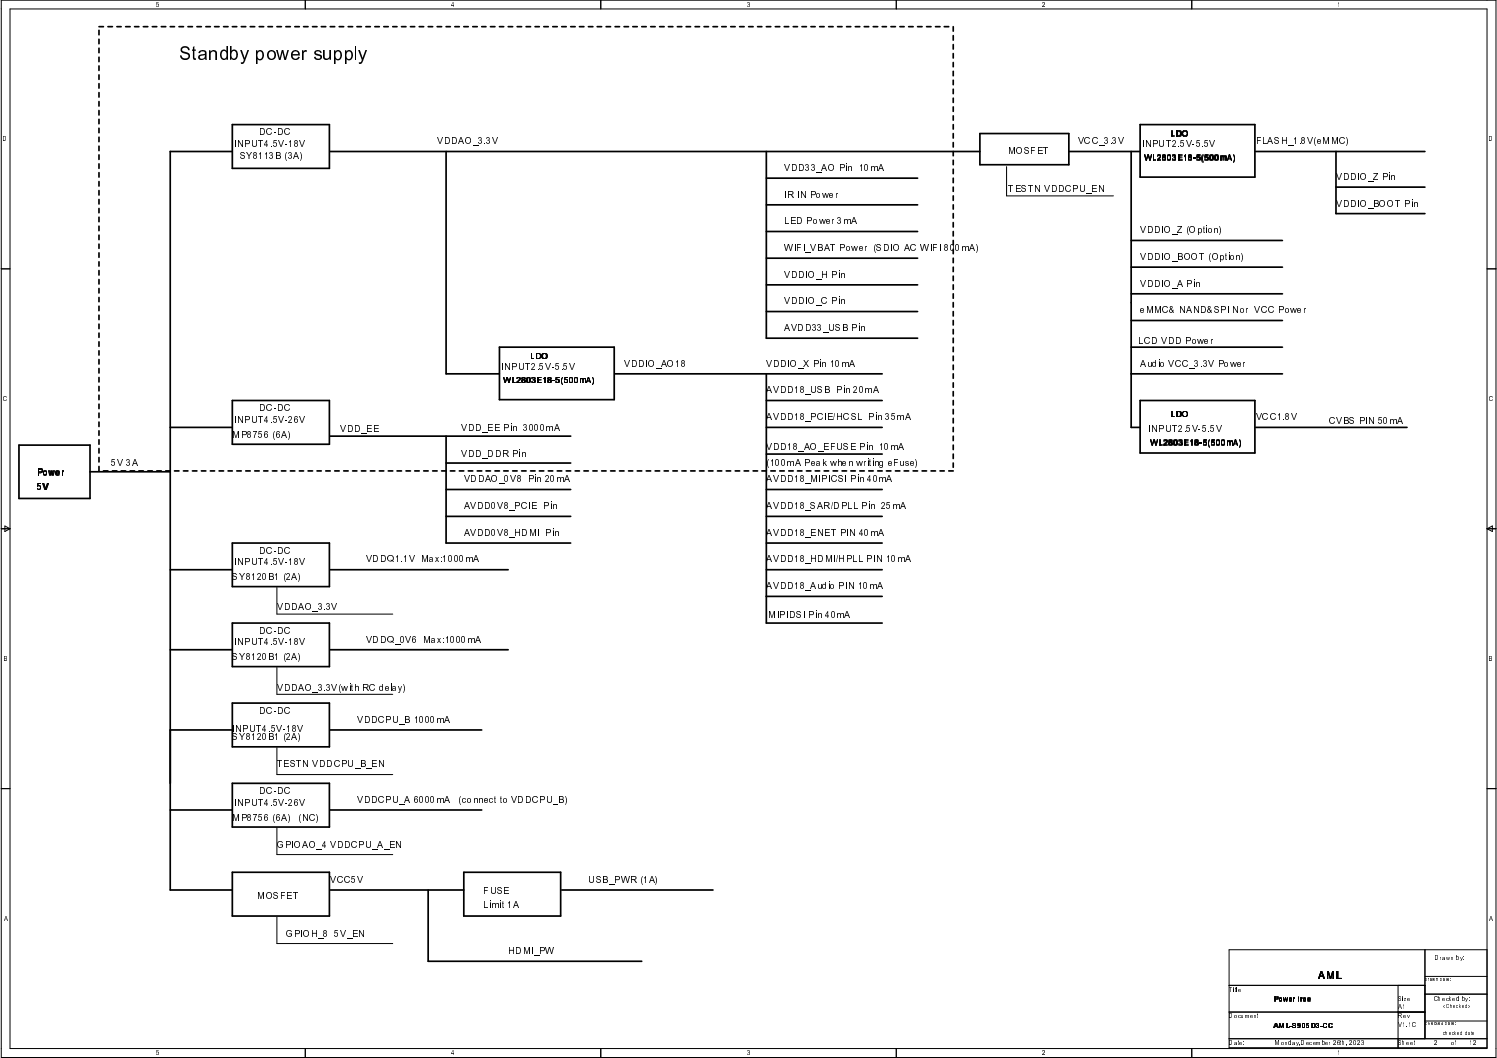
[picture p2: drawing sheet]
<svg xmlns="http://www.w3.org/2000/svg" width="297mm" height="210mm" viewBox="0 0 297 210" stroke-linecap="round" stroke-linejoin="round" font-family="sans-serif">
<defs><g id="words">
<text font-size="3.8" x="35.5" y="11.9">Standby power supply</text>
<text font-size="2.2" x="261.5" y="194.3">AML</text>
<g font-size="2">
<text x="46.5" y="29.2">INPUT4.5V-18V</text>
<text x="51.4" y="26.9">DC-DC</text>
<text x="86.7" y="28.6">VDDAO_3.3V</text>
<text x="213.9" y="28.6">VCC_3.3V</text>
<text x="226.6" y="29.2">INPUT2.5V-5.5V</text>
<text x="249.2" y="28.6">FLASH_1.8V(eMMC)</text>
<text x="47.5" y="31.6">SY8113B (3A)</text>
<text x="155.6" y="34">VDD33_AO Pin 10mA</text>
<text x="199.9" y="30.6">MOSFET</text>
<text x="265.1" y="35.7">VDDIO_Z Pin</text>
<text x="155.6" y="39.2">IR IN Power</text>
<text x="200.1" y="38.1">TESTN VDDCPU_EN</text>
<text x="265.1" y="41">VDDIO_BOOT Pin</text>
<text x="155.6" y="44.5">LED Power 3mA</text>
<text x="226.2" y="46.3">VDDIO_Z (Option)</text>
<text x="155.6" y="49.8">WIFI_VBAT Power (SDIO AC WIFI 800mA)</text>
<text x="226.2" y="51.6">VDDIO_BOOT (Option)</text>
<text x="155.6" y="55.1">VDDIO_H Pin</text>
<text x="226.2" y="56.9">VDDIO_A Pin</text>
<text x="155.6" y="60.4">VDDIO_C Pin</text>
<text x="155.6" y="65.7">AVDD33_USB Pin</text>
<text x="226.2" y="62.2">eMMC&amp; NAND&amp;SPI Nor VCC Power</text>
<text x="225.9" y="68.2">LCD VDD Power</text>
<text x="99.4" y="73.3">INPUT2.5V-5.5V</text>
<text x="123.8" y="72.8">VDDIO_AO18</text>
<text x="152.1" y="72.8">VDDIO_X Pin 10mA</text>
<text x="226.2" y="72.8">Audio VCC_3.3V Power</text>
<text x="46.5" y="83.9">INPUT4.5V-26V</text>
<text x="51.4" y="81.6">DC-DC</text>
<text x="152.1" y="83.4">AVDD18_PCIE/HCSL Pin 35mA</text>
<text x="152.1" y="78.1">AVDD18_USB Pin 20mA</text>
<text x="249.2" y="83.4">VCC1.8V</text>
<text x="46.1" y="86.9">MP8756 (6A)</text>
<text x="67.5" y="85.6">VDD_EE</text>
<text x="91.5" y="85.5">VDD_EE Pin 3000mA</text>
<text x="152.1" y="89.4">VDD18_AO_EFUSE Pin 10mA</text>
<text x="227.8" y="85.6">INPUT2.5V-5.5V</text>
<text x="263.6" y="84.1">CVBS PIN 50mA</text>
<text x="22.1" y="92.5">5V 3A</text>
<text x="91.5" y="90.8">VDD_DDR Pin</text>
<text x="92" y="95.7">VDDAO_0V8 Pin 20mA</text>
<text x="152.1" y="92.5">(100mA Peak when writing eFuse)</text>
<text x="152.1" y="95.7">AVDD18_MIPICSI Pin 40mA</text>
<text x="92" y="101">AVDD0V8_PCIE Pin</text>
<text x="152.1" y="101">AVDD18_SAR/DPLL Pin 25mA</text>
<text x="92" y="106.3">AVDD0V8_HDMI Pin</text>
<text x="152.1" y="106.3">AVDD18_ENET PIN 40mA</text>
<text x="46.5" y="112.1">INPUT4.5V-18V</text>
<text x="51.4" y="109.9">DC-DC</text>
<text x="72.6" y="111.6">VDDQ1.1V Max:1000mA</text>
<text x="152.1" y="111.6">AVDD18_HDMI/HPLL PIN 10mA</text>
<text x="46.1" y="115.1">SY8120B1 (2A)</text>
<text x="152.1" y="116.9">AVDD18_Audio PIN 10mA</text>
<text x="51.4" y="125.7">DC-DC</text>
<text x="54.9" y="121.1">VDDAO_3.3V</text>
<text x="152.4" y="122.6">MIPIDSI Pin 40mA</text>
<text x="46.1" y="131">SY8120B1 (2A)</text>
<text x="46.5" y="128.1">INPUT4.5V-18V</text>
<text x="72.6" y="127.5">VDDQ_0V6 Max:1000mA</text>
<text x="54.9" y="137">VDDAO_3.3V(with RC delay)</text>
<text x="51.4" y="141.6">DC-DC</text>
<text x="70.8" y="143.4">VDDCPU_B 1000mA</text>
<text x="46.1" y="146.9">SY8120B1 (2A)</text>
<text x="46.1" y="145.2">INPUT4.5V-18V</text>
<text x="54.9" y="152.2">TESTN VDDCPU_B_EN</text>
<text x="46.5" y="159.8">INPUT4.5V-26V</text>
<text x="51.4" y="157.5">DC-DC</text>
<text x="70.8" y="159.3">VDDCPU_A 6000mA</text>
<text x="91" y="159.3">(connect to VDDCPU_B)</text>
<text x="46.1" y="162.8">MP8756 (6A)</text>
<text x="59.2" y="162.8">(NC)</text>
<text x="54.9" y="168.1">GPIOAO_4 VDDCPU_A_EN</text>
<text x="51.1" y="178.4">MOSFET</text>
<text x="65.5" y="175.2">VCC5V</text>
<text x="95.9" y="177.3">FUSE</text>
<text x="116.8" y="175.2">USB_PWR (1A)</text>
<text x="56.7" y="185.8">GPIOH_8 5V_EN</text>
<text x="95.9" y="180.1">Limit 1A</text>
<text x="100.8" y="189.3">HDMI_PW</text>
</g>
<g font-size="1.8">
<text x="7.4" y="94.3">Power</text>
<text x="7.3" y="97.3">5V</text>
</g>
<g font-size="1.7">
<text x="232.2" y="27.1">LDO</text>
<text x="227" y="31.8">WL2803E18-5(500mA)</text>
<text x="105.1" y="71.2">LDO</text>
<text x="99.9" y="75.9">WL2803E18-5(500mA)</text>
<text x="232.2" y="82.7">LDO</text>
<text x="228.3" y="88.3">WL2803E18-5(500mA)</text>
</g>
<g font-size="1.5">
<text x="252.8" y="204">AML-S905D3-CC</text>
<text x="252.8" y="198.7">Power tree</text>
</g>
<g font-size="1.3">
<text x="30.9" y="1.4">5</text>
<text x="89.5" y="1.4">4</text>
<text x="148.2" y="1.4">3</text>
<text x="206.8" y="1.4">2</text>
<text x="265.4" y="1.4">1</text>
<text x=".7" y="28">D</text>
<text x="295.5" y="28">D</text>
<text x=".7" y="79.6">C</text>
<text x="295.5" y="79.6">C</text>
<text x=".7" y="131.1">B</text>
<text x="295.5" y="131.1">B</text>
<text x=".7" y="182.7">A</text>
<text x="295.5" y="182.7">A</text>
<text x="284.8" y="190.5">Drawn by:</text>
<text x="243.9" y="196.7">Title</text>
<text x="243.9" y="202">Document</text>
<text x="277.4" y="203.8">V1.1C</text>
<text x="277.4" y="200.3">A1</text>
<text x="277.4" y="202">Rev</text>
<text x="277.4" y="198.5">Size</text>
<text x="284.5" y="198.5">Checked by:</text>
<text x="30.9" y="209.4">5</text>
<text x="89.5" y="209.4">4</text>
<text x="148.2" y="209.4">3</text>
<text x="206.8" y="209.4">2</text>
<text x="243.9" y="207.3">Date:</text>
<text x="253.1" y="207.3">Monday,December 26th, 2023</text>
<text x="265.4" y="209.4">1</text>
<text x="277.4" y="207.3">Sheet</text>
<text x="284.5" y="207.3">2</text>
<text x="288" y="207.3">of</text>
<text x="291.5" y="207.3">12</text>
</g>
<g font-size="1.1">
<text x="286.3" y="200.1">&lt;Checked&gt;</text>
<text x="286.3" y="205.4">checked date</text>
</g>
<g font-size=".9">
<text x="282.7" y="194.6">Drawn Date:</text>
<text x="282.7" y="203.5">Checked Date:</text>
</g>
</g></defs>
<g fill="none" stroke="#000" stroke-width=".34">
<path d="M19.6 6v.9M19.6 7.8v.9M19.6 9.6v.9M19.6 11.3v.9M19.6 13.1v.9M19.6 14.9v.8M19.6 16.6v.9M19.6 18.4v.9M19.6 5.3h.9M21.4 5.3h.9M23.2 5.3h.8M24.9 5.3h.9"/>
<path d="M26.7 5.3h.9M28.4 5.3h.9M30.2 5.3h.9M32 5.3h.9M33.8 5.3h.8M35.5 5.3h.9M37.3 5.3h.9M39.1 5.3h.9M40.8 5.3h.9M42.6 5.3h.9M44.4 5.3h.9M46.1 5.3h.9"/>
<path d="M47.9 5.3h.9M49.7 5.3h.8M51.4 5.3h.9M53.2 5.3h.9M54.9 5.3h.9M56.7 5.3h.9M58.5 5.3h.9M60.2 5.3h.9M62 5.3h.9M63.8 5.3h.8M65.5 5.3h.9M67.3 5.3h.9"/>
<path d="M69.1 5.3h.9M70.8 5.3h.9M72.6 5.3h.9M74.4 5.3h.9M76.2 5.3h.8M77.9 5.3h.9M79.7 5.3h.9M81.4 5.3h.9M83.2 5.3h.9M85 5.3h.8M86.7 5.3h.9M88.5 5.3h.9"/>
<path d="M90.3 5.3h.8M92 5.3h.9M93.8 5.3h.9M95.6 5.3h.8M97.3 5.3h.9M99.1 5.3h.8M100.8 5.3h.9M102.6 5.3h.9M104.4 5.3h.9M106.2 5.3h.8M107.9 5.3h.9M109.7 5.3h.9"/>
<path d="M111.5 5.3h.8M113.2 5.3h.9M115 5.3h.9M116.8 5.3h.8M118.5 5.3h.9M120.3 5.3h.9M122 5.3h.9M123.8 5.3h.9M125.6 5.3h.8M127.3 5.3h.9M129.1 5.3h.9M130.9 5.3h.9"/>
<path d="M132.6 5.3h.9M134.4 5.3h.9M136.1 5.3h.9M137.9 5.3h.9M139.7 5.3h.9M141.5 5.3h.9M143.2 5.3h.9M145 5.3h.9M146.8 5.3h.9M148.5 5.3h.9M150.3 5.3h.9M152.1 5.3h.8"/>
<path d="M153.8 5.3h.9M155.6 5.3h.9M157.4 5.3h.8M159.1 5.3h.9M160.9 5.3h.9M162.6 5.3h.9M164.4 5.3h.9M166.2 5.3h.9M168 5.3h.8M169.7 5.3h.9M171.5 5.3h.9M173.3 5.3h.9"/>
<path d="M175 5.3h.9M176.8 5.3h.9M178.6 5.3h.8M180.3 5.3h.9M182.1 5.3h.9M183.9 5.3h.8M185.6 5.3h.9M187.4 5.3h.9M189.1 5.3v.9M189.1 7.1v.9M189.1 8.8v.9M189.1 10.6v.9"/>
<path d="M189.1 12.4v.9M189.1 14.1v.9M189.1 15.9v.9M189.1 17.7v.9M189.1 19.5v.8M19.6 20.2v.8M19.6 21.9v.9M19.6 23.7v.9M19.6 25.4v.9M19.6 27.2v.9M19.6 29v.9M19.6 30.7v.9"/>
<path d="M19.6 32.5v.9M19.6 34.2v.9M19.6 36v.9M19.6 37.8v.9M19.6 39.6v.9M46.1 30.1h-12.3v146.5h12.3M46.1 24.7h19.3v8.7h-19.3zM65.5 30.1h128.9M88.5 30.1v44.1h10.6M152.1 35.3h30M152.1 30.1v37h30M189.1 21.2v.9"/>
<path d="M189.1 23v.8M189.1 24.7v.9M189.1 26.5v.9M189.1 28.3v.9M189.1 30.1v.8M189.1 31.8v.9M189.1 33.6v.9M189.1 35.3v.9M189.1 37.1v.9M189.1 38.9v.9M194.4 26.5h17.7v6.2h-17.7zM212.1 30.1h14.1"/>
<path d="M224.4 30.1v54.7h1.8M226.2 24.7h22.8v10.4h-22.8zM249.2 30.1h33.5M265.1 30.1v12.3h17.6M265.1 37.1h17.6M19.6 41.4v.8M19.6 43.1v.9M19.6 44.9v.9M19.6 46.7v.8M19.6 48.4v.9M19.6 50.2v.9M19.6 51.9v.9"/>
<path d="M19.6 53.7v.9M19.6 55.5v.8M19.6 57.2v.9M19.6 59v.9M152.1 56.5h30M152.1 40.6h30M152.1 51.2h30M152.1 45.9h30M189.1 40.6v.9M189.1 42.4v.9M189.1 44.2v.8M189.1 45.9v.9"/>
<path d="M189.1 47.7v.9M189.1 49.4v.9M189.1 51.2v.9M189.1 53v.9M189.1 54.8v.9M189.1 56.5v.9M189.1 58.3v.9M224.4 47.7h30.1M224.4 53h30.1M224.4 58.3h30.1M19.6 60.7v.9M19.6 62.5v.9"/>
<path d="M19.6 64.3v.9M19.6 66.1v.8M19.6 67.8v.9M19.6 69.6v.8M19.6 71.3v.9M19.6 73.1v.9M19.6 74.9v.9M19.6 76.7v.9M19.6 78.4v.9M46.1 79.5h19.3v8.6h-19.3zM99.1 68.9h22.8v10.4h-22.8zM122 74.2h53"/>
<path d="M152.1 61.8h30M152.1 79.5h22.9M152.1 74.2v49.4h22.9M189.1 60v.9M189.1 61.8v.9M189.1 63.6v.9M189.1 65.4v.9M189.1 67.1v.9M189.1 68.9v.9M189.1 70.7v.8M189.1 72.4v.9M189.1 74.2v.9"/>
<path d="M189.1 75.9v.9M189.1 77.7v.9M189.1 79.5v.8M224.4 68.9h30.1M224.4 63.6h30.1M224.4 74.2h30.1M226.2 79.5h22.8v10.4h-22.8zM3.8 88.3h14.1v10.6h-14.1zM17.9 93.6h15.9M19.6 80.2v.9M19.6 82v.8M19.6 83.7v.9"/>
<path d="M19.6 85.5v.9M19.6 87.2v.9M19.6 89v.9M19.6 90.8v.9M19.6 92.5v.9M20.5 93.4h.9M22.3 93.4h.9M24 93.4h.9M25.8 93.4h.9M27.6 93.4h.8M29.3 93.4h.9M31.1 93.4h.9"/>
<path d="M32.9 93.4h.9M33.8 84.8h12.3M34.6 93.4h.9M36.4 93.4h.9M38.2 93.4h.9M40 93.4h.8M41.7 93.4h.9M43.5 93.4h.9M45.3 93.4h.8M47 93.4h.9M48.8 93.4h.9M50.5 93.4h.9"/>
<path d="M52.3 93.4h.9M54.1 93.4h.8M55.8 93.4h.9M57.6 93.4h.9M59.4 93.4h.8M61.1 93.4h.9M62.9 93.4h.9M64.6 93.4h.9M65.5 86.5h47.7M66.4 93.4h.9M68.2 93.4h.9M70 93.4h.8"/>
<path d="M71.7 93.4h.9M73.5 93.4h.9M75.3 93.4h.9M77 93.4h.9M78.8 93.4h.9M80.6 93.4h.8M82.3 93.4h.9M84.1 93.4h.9M85.8 93.4h.9M87.6 93.4h.9M88.5 86.5v21.2h24.7M88.5 91.9h24.7"/>
<path d="M88.5 97.1h24.7M89.4 93.4h.9M91.1 93.4h.9M92.9 93.4h.9M94.7 93.4h.9M96.4 93.4h.9M98.2 93.4h.9M99.9 93.4h.9M101.7 93.4h.9M103.5 93.4h.9M105.3 93.4h.9M107 93.4h.9"/>
<path d="M108.8 93.4h.9M110.6 93.4h.9M112.3 93.4h.9M114.1 93.4h.9M115.9 93.4h.9M117.6 93.4h.9M119.4 93.4h.9M121.2 93.4h.8M122.9 93.4h.9M124.7 93.4h.9M126.4 93.4h.9M128.2 93.4h.9"/>
<path d="M130 93.4h.9M131.8 93.4h.8M133.5 93.4h.9M135.3 93.4h.8M137 93.4h.9M138.8 93.4h.9M140.6 93.4h.9M142.4 93.4h.8M144.1 93.4h.9M145.9 93.4h.9M147.7 93.4h.8M149.4 93.4h.9"/>
<path d="M151.2 93.4h.9M152.1 97.1h22.9M152.1 84.8h22.9M152.1 90.1h22.9M152.9 93.4h.9M154.7 93.4h.9M156.5 93.4h.9M158.2 93.4h.9M160 93.4h.9M161.8 93.4h.8M163.5 93.4h.9M165.3 93.4h.9"/>
<path d="M167.1 93.4h.9M168.8 93.4h.9M170.6 93.4h.9M172.4 93.4h.9M174.2 93.4h.8M175.9 93.4h.9M177.7 93.4h.9M179.4 93.4h.9M181.2 93.4h.9M183 93.4h.9M184.7 93.4h.9M186.5 93.4h.9"/>
<path d="M188.3 93.4h.8M189.1 81.2v.9M189.1 83v.9M189.1 84.8v.8M189.1 86.5v.9M189.1 88.3v.9M189.1 90.1v.9M189.1 91.9v.8M249.2 84.8h30M33.8 113h12.3M46.1 107.7h19.3v8.7h-19.3zM65.5 113h35.3"/>
<path d="M88.5 102.4h24.7M152.1 107.7h22.9M152.1 102.4h22.9M152.1 113h22.9M152.1 118.3h22.9M33.8 128.9h12.3M46.1 123.6h19.3v8.6h-19.3zM46.1 139.5h19.3v8.7h-19.3zM65.5 128.9h35.3M33.8 144.8h12.3M46.1 155.4h19.3v8.7h-19.3zM65.5 144.8h30.1"/>
<path d="M33.8 160.7h12.3M46.1 173.1h19.3v8.6h-19.3zM65.5 176.6h26.5M65.5 160.7h30.1M85 176.6v14.1h42.3M92 173.1h19.2v8.6h-19.2zM111.5 176.6h30"/>
</g>
<g fill="none" stroke="#000" stroke-width=".2">
<path d="M.3 0h296.5v209.8h-296.5zM2 1.8h293.1v206.2h-293.1zM60.6 0v1.8M119.2 0v1.8M177.8 0v1.8M236.5 0v1.8M199.7 33.1v5.8h21.2M.3 53.3h1.7M295.1 53.3h1.7M.3 104.9h1.7M1 104.4l1 .5-1 .6zM54.9 116.5v5.3h23"/>
<path d="M295.1 104.9h1.7M295.1 104.9l1-.5v1.1zM54.9 132.4v5.4h23M.3 156.5h1.7M54.9 148.3v5.4h23M295.1 156.5h1.7M54.9 164.3v5.2h23M54.9 181.9v5.3h23M243.9 195.5h38.8M277.4 195.5v12.4M282.7 188.4v17.7M282.7 197.2h12.4"/>
<path d="M282.7 193.7h12.4M295.1 188.4h-51.2v19.5h51.2M60.6 208v1.8M119.2 208v1.8M177.8 208v1.8M236.5 208v1.8M243.9 200.8h38.8M243.9 206.1h51.2M282.7 202.6h12.4"/>
</g>
<use href="#words"/>
</svg>
